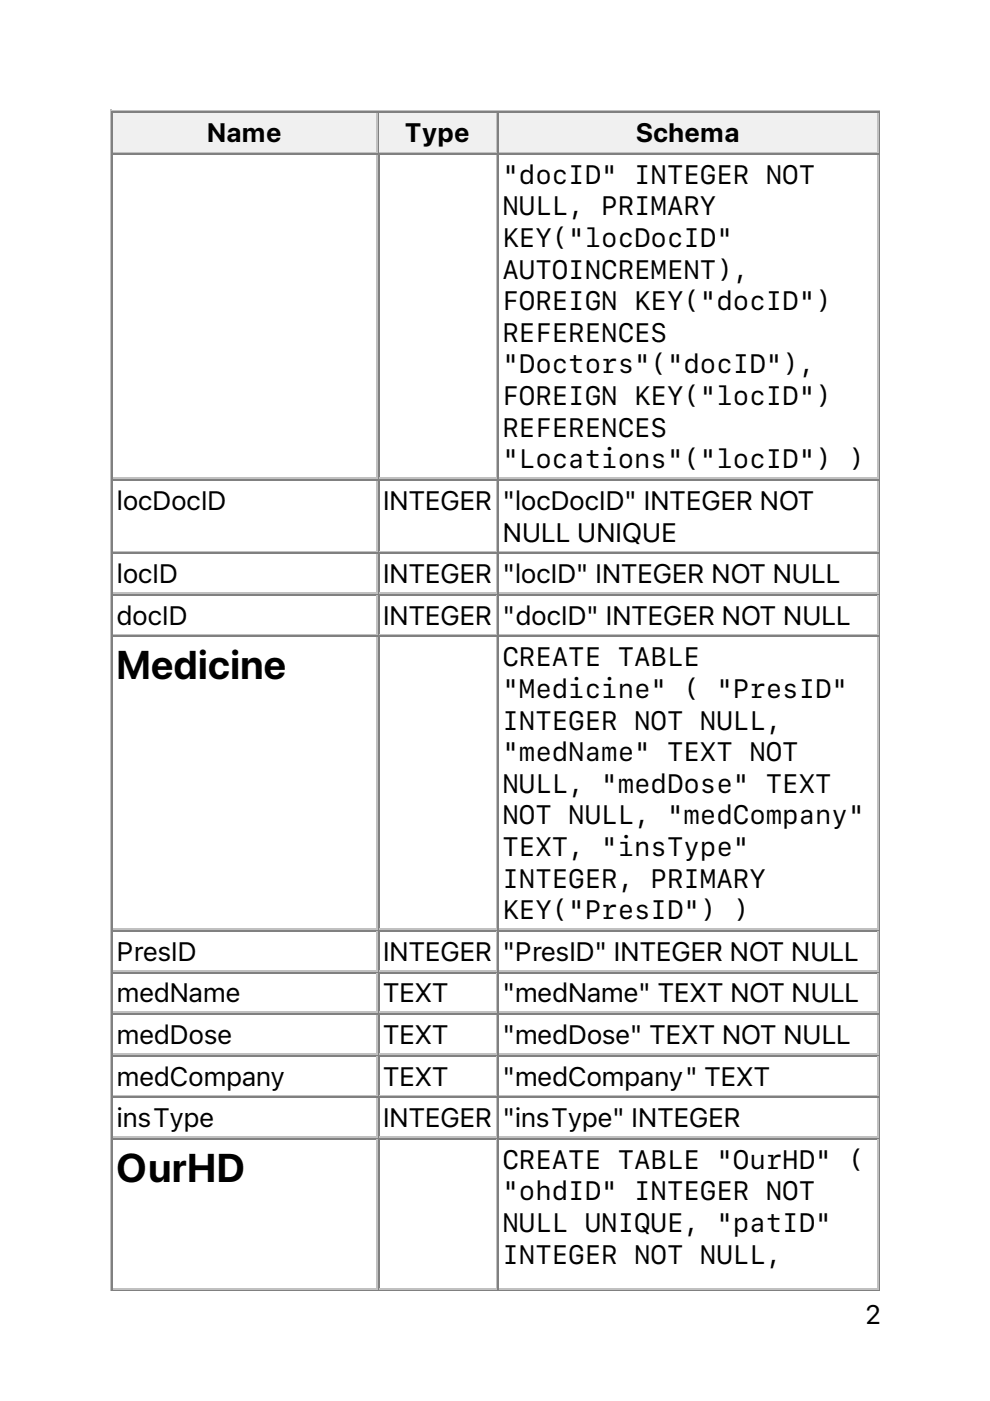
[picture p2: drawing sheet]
<svg xmlns="http://www.w3.org/2000/svg" width="210mm" height="297mm" viewBox="0 0 210 297" stroke-linecap="round" stroke-linejoin="round" font-family="sans-serif">
<defs><g id="words">
<g font-size="8.5">
<text x="24.7" y="144">Medicine</text>
<text x="24.7" y="250.5">OurHD</text>
</g>
<g font-size="5.6">
<text x="44" y="30.2">Name</text>
<text x="85.9" y="30.2">Type</text>
<text x="134.9" y="30.2">Schema</text>
<text x="106.5" y="39">&quot;docID&quot; INTEGER NOT</text>
<text x="106.5" y="45.7">NULL, PRIMARY</text>
<text x="106.5" y="52.4">KEY(&quot;locDocID&quot;</text>
<text x="106.5" y="59.1">AUTOINCREMENT),</text>
<text x="106.5" y="65.8">FOREIGN KEY(&quot;docID&quot;)</text>
<text x="106.5" y="72.5">REFERENCES</text>
<text x="106.5" y="79.2">&quot;Doctors&quot;(&quot;docID&quot;),</text>
<text x="106.5" y="85.9">FOREIGN KEY(&quot;locID&quot;)</text>
<text x="106.5" y="92.6">REFERENCES</text>
<text x="106.5" y="99.3">&quot;Locations&quot;(&quot;locID&quot;) )</text>
<text x="24.7" y="108.1">locDocID</text>
<text x="81.1" y="108.1">INTEGER</text>
<text x="106.5" y="108.1">&quot;locDocID&quot; INTEGER NOT</text>
<text x="106.5" y="114.8">NULL UNIQUE</text>
<text x="24.7" y="123.6">locID</text>
<text x="81.1" y="123.6">INTEGER</text>
<text x="106.5" y="123.6">&quot;locID&quot; INTEGER NOT NULL</text>
<text x="24.7" y="132.5">docID</text>
<text x="81.1" y="132.5">INTEGER</text>
<text x="106.5" y="132.5">&quot;docID&quot; INTEGER NOT NULL</text>
<text x="106.5" y="141.3">CREATE TABLE</text>
<text x="106.5" y="148">&quot;Medicine&quot; ( &quot;PresID&quot;</text>
<text x="106.5" y="154.7">INTEGER NOT NULL,</text>
<text x="106.5" y="161.4">&quot;medName&quot; TEXT NOT</text>
<text x="106.5" y="168.1">NULL, &quot;medDose&quot; TEXT</text>
<text x="106.5" y="174.8">NOT NULL, &quot;medCompany&quot;</text>
<text x="106.5" y="181.5">TEXT, &quot;insType&quot;</text>
<text x="106.5" y="188.2">INTEGER, PRIMARY</text>
<text x="106.5" y="194.9">KEY(&quot;PresID&quot;) )</text>
<text x="24.7" y="203.7">PresID</text>
<text x="81.1" y="203.7">INTEGER</text>
<text x="106.5" y="203.7">&quot;PresID&quot; INTEGER NOT NULL</text>
<text x="24.7" y="212.5">medName</text>
<text x="81.1" y="212.5">TEXT</text>
<text x="106.5" y="212.5">&quot;medName&quot; TEXT NOT NULL</text>
<text x="24.7" y="221.4">medDose</text>
<text x="81.1" y="221.4">TEXT</text>
<text x="106.5" y="221.4">&quot;medDose&quot; TEXT NOT NULL</text>
<text x="24.7" y="230.2">medCompany</text>
<text x="81.1" y="230.2">TEXT</text>
<text x="106.5" y="230.2">&quot;medCompany&quot; TEXT</text>
<text x="24.7" y="239">insType</text>
<text x="81.1" y="239">INTEGER</text>
<text x="106.5" y="239">&quot;insType&quot; INTEGER</text>
<text x="106.5" y="247.8">CREATE TABLE &quot;OurHD&quot; (</text>
<text x="106.5" y="254.5">&quot;ohdID&quot; INTEGER NOT</text>
<text x="106.5" y="261.2">NULL UNIQUE, &quot;patID&quot;</text>
<text x="106.5" y="267.9">INTEGER NOT NULL,</text>
<text x="183.4" y="280.8">2</text>
</g>
</g></defs>
<path d="M23.5 23.3v250.5M23.6 23.5h163M24 32.3h56.1M79.9 24v8.1" fill="none" stroke="#c0c0c0" stroke-width=".35"/>
<path d="M23.8 23.6v8.9M24 23.8h56.1M186.4 23.6v249.8M23.6 273.6h163" fill="none" stroke="#808080" stroke-width=".35"/>
<g fill="#f0f0f0">
<path d="M24 24h55.7v8.1h-55.7z"/>
<path d="M43.7 24.7h16.3v6.7h-16.3z"/>
</g>
<path d="M80.3 23.6v8.9M80.4 23.8h25.1" fill="none" stroke="#808080" stroke-width=".35"/>
<path d="M80.4 32.3h25.1M105.3 24v8.1" fill="none" stroke="#c0c0c0" stroke-width=".35"/>
<g fill="#f0f0f0">
<path d="M80.4 24h24.7v8.1h-24.7z"/>
<path d="M85.7 24.7h14.1v6.7h-14.1z"/>
</g>
<path d="M105.7 23.6v8.9M105.8 23.8h80.5" fill="none" stroke="#808080" stroke-width=".35"/>
<path d="M105.8 32.3h80.5M186.1 24v8.1" fill="none" stroke="#c0c0c0" stroke-width=".35"/>
<g fill="#f0f0f0">
<path d="M105.8 24h80.1v8.1h-80.1z"/>
<path d="M134.8 24.7h22.2v6.7h-22.2z"/>
</g>
<g fill="none" stroke="#808080" stroke-width=".35">
<path d="M23.8 32.5v240.9M24 32.6h56.1M80.3 32.5v240.9M80.4 32.6h25.1M105.7 32.5v240.9M105.8 32.6h80.5M24 101.8h56.1M24 117.3h56.1M80.4 101.8h25.1M80.4 117.3h25.1M105.8 101.8h80.5M105.8 117.3h80.5"/>
<path d="M24 126.1h56.1M24 134.9h56.1M80.4 126.1h25.1M80.4 134.9h25.1M105.8 126.1h80.5M105.8 134.9h80.5M24 197.4h56.1M80.4 197.4h25.1M105.8 197.4h80.5M24 206.2h56.1M24 215h56.1M80.4 206.2h25.1"/>
<path d="M80.4 215h25.1M105.8 206.2h80.5M105.8 215h80.5M24 223.8h56.1M24 232.7h56.1M80.4 223.8h25.1M80.4 232.7h25.1M105.8 223.8h80.5M105.8 232.7h80.5M24 241.5h56.1M80.4 241.5h25.1M105.8 241.5h80.5"/>
</g>
<g fill="none" stroke="#c0c0c0" stroke-width=".35">
<path d="M79.9 32.8v68.4M105.3 32.8v68.4M186.1 32.8v68.4M24 101.4h56.1M24 116.9h56.1M79.9 102v14.8M79.9 117.5v8.1M80.4 101.4h25.1M80.4 116.9h25.1M105.3 102v14.8M105.3 117.5v8.1M105.8 101.4h80.5"/>
<path d="M105.8 116.9h80.5M186.1 102v14.8M186.1 117.5v8.1M24 125.8h56.1M24 134.6h56.1M79.9 126.3v8.1M79.9 135.1v61.7M80.4 125.8h25.1M80.4 134.6h25.1M105.3 126.3v8.1M105.3 135.1v61.7M105.8 125.8h80.5"/>
<path d="M105.8 134.6h80.5M186.1 126.3v8.1M186.1 135.1v61.7M24 197h56.1M79.9 197.6v8.1M80.4 197h25.1M105.3 197.6v8.1M105.8 197h80.5M186.1 197.6v8.1M24 205.8h56.1M24 214.7h56.1M79.9 206.4v8.1"/>
<path d="M79.9 215.2v8.1M80.4 205.8h25.1M80.4 214.7h25.1M105.3 206.4v8.1M105.3 215.2v8.1M105.8 205.8h80.5M105.8 214.7h80.5M186.1 206.4v8.1M186.1 215.2v8.1M24 223.5h56.1M24 232.3h56.1M79.9 224v8.1"/>
<path d="M79.9 232.8v8.1M80.4 223.5h25.1M80.4 232.3h25.1M105.3 224v8.1M105.3 232.8v8.1M105.8 223.5h80.5M105.8 232.3h80.5M186.1 224v8.1M186.1 232.8v8.1M24 241.1h56.1M79.9 241.7v31.3M80.4 241.1h25.1"/>
<path d="M105.3 241.7v31.3M105.8 241.1h80.5M186.1 241.7v31.3M24 273.2h56.1M80.4 273.2h25.1M105.8 273.2h80.5"/>
</g>
<use href="#words"/>
</svg>
